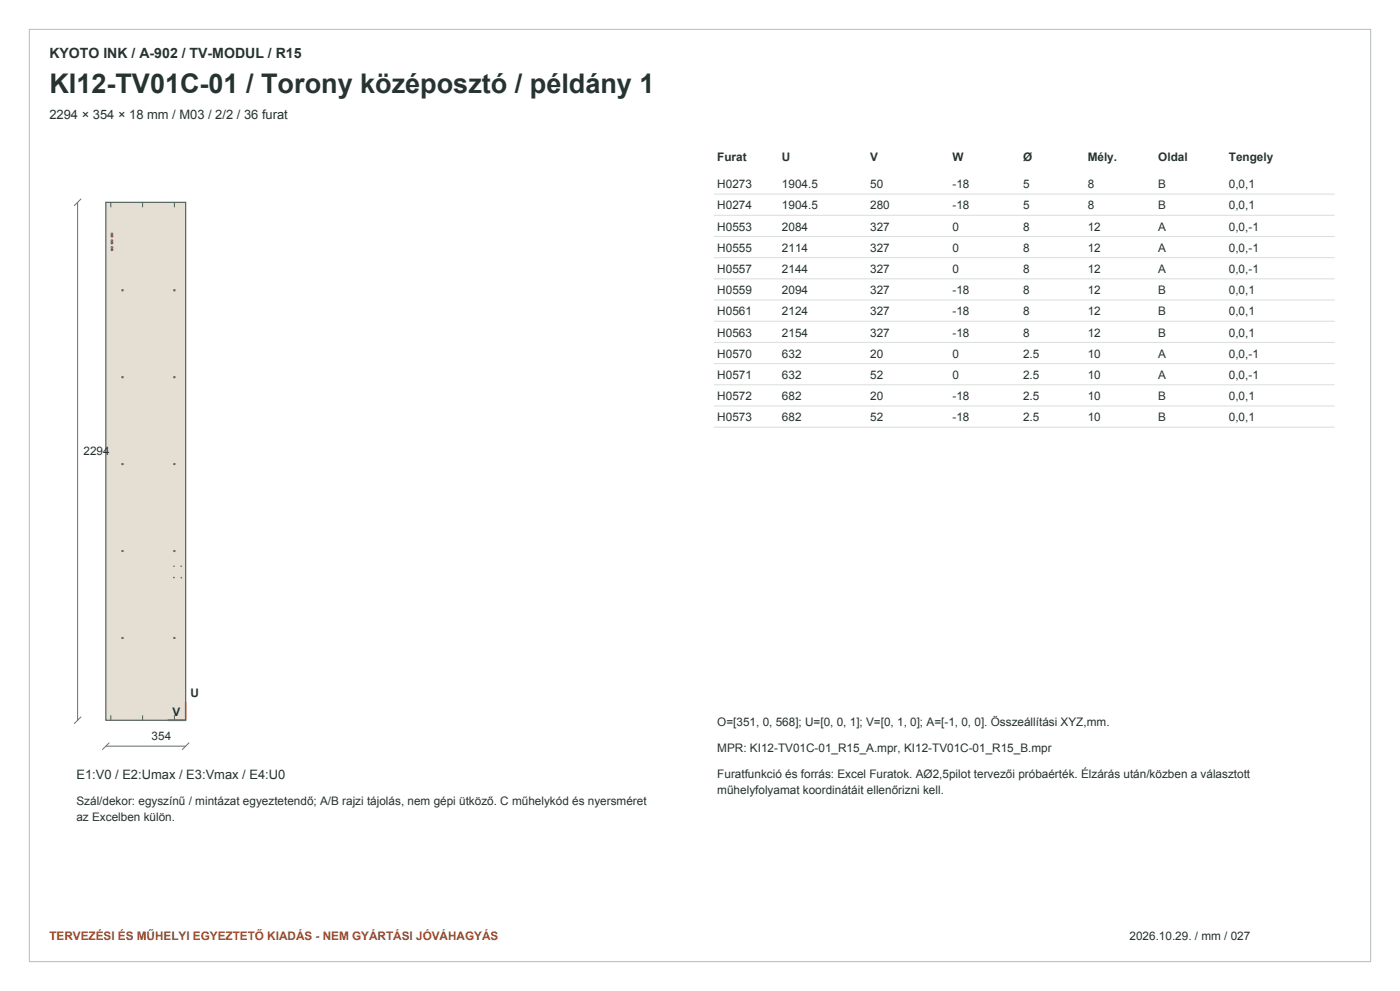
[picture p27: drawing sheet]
<svg xmlns="http://www.w3.org/2000/svg" width="420mm" height="297mm" viewBox="0 0 420 297" stroke-linecap="round" stroke-linejoin="round" font-family="sans-serif">
<defs><g id="words">
<text font-size="8.1" fill="#263331" x="14.8" y="27.9">KI12-TV01C-01 / Torony középosztó / példány 1</text>
<text font-size="4.2" fill="#263331" x="14.8" y="17.3">KYOTO INK / A-902 / TV-MODUL / R15</text>
<g font-size="3.9" fill="#263331">
<text x="14.8" y="35.6">2294 × 354 × 18 mm / M03 / 2/2 / 36 furat</text>
<text x="22.9" y="233.5">E1:V0 / E2:Umax / E3:Vmax / E4:U0</text>
</g>
<g font-size="3.5" fill="#263331">
<text x="215.2" y="48.3">Furat</text>
<text x="234.6" y="48.3">U</text>
<text x="261.1" y="48.3">V</text>
<text x="285.8" y="48.3">W</text>
<text x="306.9" y="48.3">Ø</text>
<text x="326.3" y="48.3">Mély.</text>
<text x="347.5" y="48.3">Oldal</text>
<text x="368.7" y="48.3">Tengely</text>
<text x="215.2" y="56.4">H0273</text>
<text x="234.6" y="56.4">1904.5</text>
<text x="261.1" y="56.4">50</text>
<text x="285.8" y="56.4">-18</text>
<text x="306.9" y="56.4">5</text>
<text x="326.3" y="56.4">8</text>
<text x="347.5" y="56.4">B</text>
<text x="368.7" y="56.4">0,0,1</text>
<text x="215.2" y="62.8">H0274</text>
<text x="234.6" y="62.8">1904.5</text>
<text x="261.1" y="62.8">280</text>
<text x="285.8" y="62.8">-18</text>
<text x="306.9" y="62.8">5</text>
<text x="326.3" y="62.8">8</text>
<text x="347.5" y="62.8">B</text>
<text x="368.7" y="62.8">0,0,1</text>
<text x="215.2" y="69.1">H0553</text>
<text x="234.6" y="69.1">2084</text>
<text x="261.1" y="69.1">327</text>
<text x="285.8" y="69.1">0</text>
<text x="306.9" y="69.1">8</text>
<text x="326.3" y="69.1">12</text>
<text x="347.5" y="69.1">A</text>
<text x="368.7" y="69.1">0,0,-1</text>
<text x="215.2" y="75.5">H0555</text>
<text x="234.6" y="75.5">2114</text>
<text x="261.1" y="75.5">327</text>
<text x="285.8" y="75.5">0</text>
<text x="306.9" y="75.5">8</text>
<text x="326.3" y="75.5">12</text>
<text x="347.5" y="75.5">A</text>
<text x="368.7" y="75.5">0,0,-1</text>
<text x="215.2" y="81.8">H0557</text>
<text x="234.6" y="81.8">2144</text>
<text x="261.1" y="81.8">327</text>
<text x="285.8" y="81.8">0</text>
<text x="306.9" y="81.8">8</text>
<text x="326.3" y="81.8">12</text>
<text x="347.5" y="81.8">A</text>
<text x="368.7" y="81.8">0,0,-1</text>
<text x="215.2" y="88.2">H0559</text>
<text x="234.6" y="88.2">2094</text>
<text x="261.1" y="88.2">327</text>
<text x="285.8" y="88.2">-18</text>
<text x="306.9" y="88.2">8</text>
<text x="326.3" y="88.2">12</text>
<text x="347.5" y="88.2">B</text>
<text x="368.7" y="88.2">0,0,1</text>
<text x="215.2" y="94.5">H0561</text>
<text x="234.6" y="94.5">2124</text>
<text x="261.1" y="94.5">327</text>
<text x="285.8" y="94.5">-18</text>
<text x="306.9" y="94.5">8</text>
<text x="326.3" y="94.5">12</text>
<text x="347.5" y="94.5">B</text>
<text x="368.7" y="94.5">0,0,1</text>
<text x="215.2" y="100.9">H0563</text>
<text x="234.6" y="100.9">2154</text>
<text x="261.1" y="100.9">327</text>
<text x="285.8" y="100.9">-18</text>
<text x="306.9" y="100.9">8</text>
<text x="326.3" y="100.9">12</text>
<text x="347.5" y="100.9">B</text>
<text x="368.7" y="100.9">0,0,1</text>
<text x="215.2" y="107.2">H0570</text>
<text x="234.6" y="107.2">632</text>
<text x="261.1" y="107.2">20</text>
<text x="285.8" y="107.2">0</text>
<text x="306.9" y="107.2">2.5</text>
<text x="326.3" y="107.2">10</text>
<text x="347.5" y="107.2">A</text>
<text x="368.7" y="107.2">0,0,-1</text>
<text x="215.2" y="113.6">H0571</text>
<text x="234.6" y="113.6">632</text>
<text x="261.1" y="113.6">52</text>
<text x="285.8" y="113.6">0</text>
<text x="306.9" y="113.6">2.5</text>
<text x="326.3" y="113.6">10</text>
<text x="347.5" y="113.6">A</text>
<text x="368.7" y="113.6">0,0,-1</text>
<text x="215.2" y="119.9">H0572</text>
<text x="234.6" y="119.9">682</text>
<text x="261.1" y="119.9">20</text>
<text x="285.8" y="119.9">-18</text>
<text x="306.9" y="119.9">2.5</text>
<text x="326.3" y="119.9">10</text>
<text x="347.5" y="119.9">B</text>
<text x="368.7" y="119.9">0,0,1</text>
<text x="215.2" y="126.3">H0573</text>
<text x="234.6" y="126.3">682</text>
<text x="261.1" y="126.3">52</text>
<text x="285.8" y="126.3">-18</text>
<text x="306.9" y="126.3">2.5</text>
<text x="326.3" y="126.3">10</text>
<text x="347.5" y="126.3">B</text>
<text x="368.7" y="126.3">0,0,1</text>
<text x="25" y="136.5">2294</text>
<text x="57.1" y="209">U</text>
<text x="51.7" y="214.5">V</text>
<text x="45.5" y="221.9">354</text>
<text x="215.2" y="217.6">O=[351, 0, 568]; U=[0, 0, 1]; V=[0, 1, 0]; A=[-1, 0, 0]. Összeállítási XYZ,mm.</text>
<text x="215.2" y="225.4">MPR: KI12-TV01C-01_R15_A.mpr, KI12-TV01C-01_R15_B.mpr</text>
<text x="215.2" y="233.1">Furatfunkció és forrás: Excel Furatok. AØ2,5pilot tervezői próbaérték. Élzárás után/közben a választott</text>
<text x="215.2" y="238.1">műhelyfolyamat koordinátáit ellenőrizni kell.</text>
<text x="22.9" y="241.3">Szál/dekor: egyszínű / mintázat egyeztetendő; A/B rajzi tájolás, nem gépi ütköző. C műhelykód és nyersméret</text>
<text x="22.9" y="246.2">az Excelben külön.</text>
<text x="338.9" y="281.8">2026.10.29. / mm / 027</text>
</g>
<text font-size="3.5" fill="#a0492b" x="14.8" y="281.8">TERVEZÉSI ÉS MŰHELYI EGYEZTETŐ KIADÁS - NEM GYÁRTÁSI JÓVÁHAGYÁS</text>
</g></defs>
<path d="M8.8 8.8h402.4v279.4h-402.4z" fill="none" stroke="#bdc7c0" stroke-width=".35"/>
<path d="M31.7 60.6h24v155.3h-24z" fill-rule="evenodd" fill="#e5dfd3" stroke="#4e6057" stroke-width=".35"/>
<path d="M33.2 60.6v1.5M42.8 60.6v1.5M52.3 60.6v1.5M33.2 214.4v1.5M42.8 214.4v1.5M52.3 214.4v1.5" fill="none" stroke="#2f8755" stroke-width=".3"/>
<g fill="none" stroke="#b74432" stroke-width=".3">
<circle cx="33.6" cy="72.8" r=".27"/>
<circle cx="33.6" cy="70.8" r=".27"/>
<circle cx="33.6" cy="74.8" r=".27"/>
<circle cx="36.8" cy="87" r=".17"/>
<circle cx="52.3" cy="87" r=".17"/>
<circle cx="36.8" cy="113" r=".17"/>
<circle cx="52.3" cy="113" r=".17"/>
<circle cx="36.8" cy="139.1" r=".17"/>
<circle cx="52.3" cy="139.1" r=".17"/>
<circle cx="36.8" cy="165.1" r=".17"/>
<circle cx="52.2" cy="173.1" r=".08"/>
<circle cx="52.3" cy="165.1" r=".17"/>
<circle cx="54.3" cy="173.1" r=".08"/>
<circle cx="36.8" cy="191.2" r=".17"/>
<circle cx="52.3" cy="191.2" r=".17"/>
</g>
<g fill="none" stroke="#316ca1" stroke-width=".3">
<circle cx="33.6" cy="74.2" r=".27"/>
<circle cx="33.6" cy="70.1" r=".27"/>
<circle cx="33.6" cy="72.1" r=".27"/>
<circle cx="36.8" cy="87" r=".17"/>
<circle cx="52.3" cy="87" r=".17"/>
<circle cx="36.8" cy="113" r=".17"/>
<circle cx="52.3" cy="113" r=".17"/>
<circle cx="36.8" cy="139.1" r=".17"/>
<circle cx="52.3" cy="139.1" r=".17"/>
<circle cx="36.8" cy="165.1" r=".17"/>
<circle cx="52.2" cy="169.7" r=".08"/>
<circle cx="52.3" cy="165.1" r=".17"/>
<circle cx="54.3" cy="169.7" r=".08"/>
<circle cx="36.8" cy="191.2" r=".17"/>
<circle cx="52.3" cy="191.2" r=".17"/>
</g>
<path d="M24.3 59.6l-2.1 2.1M23.3 60.6v155.3M24.3 214.8l-2.1 2.1M31.7 223.6h24M32.8 222.6l-2.1 2.1M56.8 222.6l-2.2 2.1" fill="none" stroke="#61736b" stroke-width=".3"/>
<path d="M55.7 210.4v5.5" fill="none" stroke="#9f492e" stroke-width=".49"/>
<path d="M50.3 215.9h5.4" fill="none" stroke="#2d6896" stroke-width=".49"/>
<path d="M214.1 58.2h186.3M214.1 64.5h186.3M214.1 70.9h186.3M214.1 77.2h186.3M214.1 83.6h186.3M214.1 89.9h186.3M214.1 96.3h186.3M214.1 102.6h186.3M214.1 109h186.3M214.1 115.3h186.3M214.1 121.7h186.3M214.1 128h186.3" fill="none" stroke="#d9dfd9" stroke-width=".3"/>
<use href="#words"/>
</svg>
